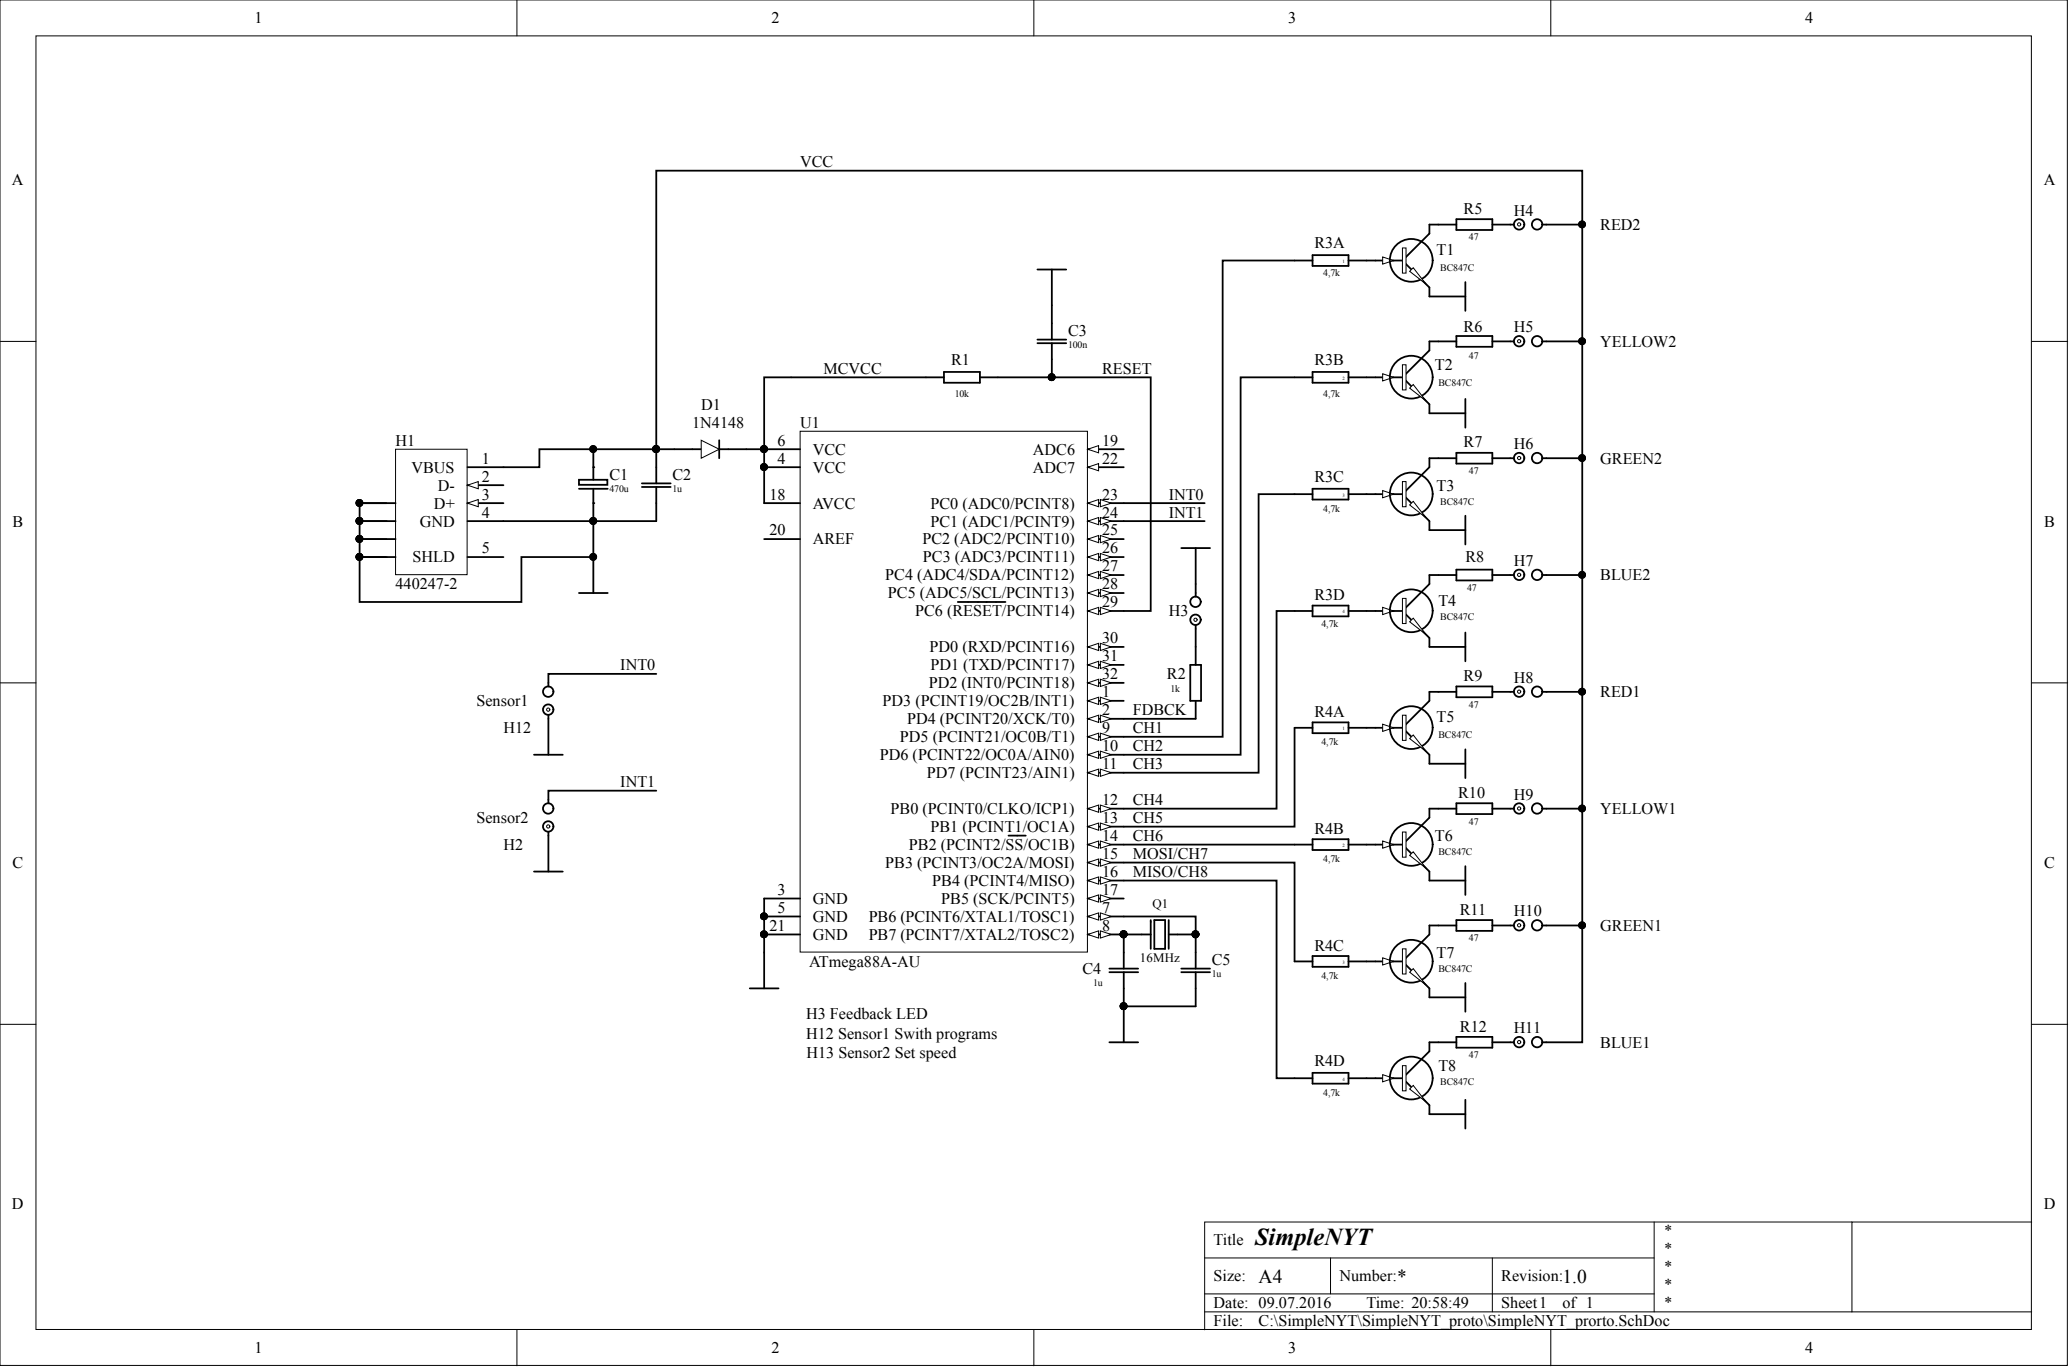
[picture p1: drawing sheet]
<svg xmlns="http://www.w3.org/2000/svg" width="292mm" height="193mm" viewBox="0 0 292 193" stroke-linecap="round" stroke-linejoin="round" font-family="sans-serif">
<defs><g id="words">
<text font-size="3.4" x="177.1" y="175.7">SimpleNYT</text>
<g font-size="2.7">
<text x="177.6" y="180.9">A4</text>
<text x="197.1" y="180.9">*</text>
<text x="220.5" y="180.9">1.0</text>
</g>
<g font-size="2.3">
<text x="35.9" y="3.3">1</text>
<text x="108.8" y="3.3">2</text>
<text x="181.8" y="3.3">3</text>
<text x="254.7" y="3.3">4</text>
<text x="112.9" y="23.6">VCC</text>
<text x="1.7" y="26.1">A</text>
<text x="288.4" y="26.1">A</text>
<text x="185.5" y="35">R3A</text>
<text x="202.7" y="36">T1</text>
<text x="206.5" y="30.2">R5</text>
<text x="213.6" y="30.4">H4</text>
<text x="225.8" y="32.4">RED2</text>
<text x="150.7" y="47.4">C3</text>
<text x="206.5" y="46.9">R6</text>
<text x="213.6" y="46.9">H5</text>
<text x="116.2" y="52.7">MCVCC</text>
<text x="134.2" y="51.5">R1</text>
<text x="155.5" y="52.7">RESET</text>
<text x="185.5" y="51.5">R3B</text>
<text x="202.5" y="52.2">T2</text>
<text x="225.8" y="48.9">YELLOW2</text>
<text x="98.9" y="57.8">D1</text>
<text x="55.8" y="62.9">H1</text>
<text x="68" y="65.4">1</text>
<text x="97.7" y="60.3">1N4148</text>
<text x="109.7" y="62.9">6</text>
<text x="109.7" y="65.4">4</text>
<text x="112.9" y="60.3">U1</text>
<text x="114.7" y="64.1">VCC</text>
<text x="145.8" y="64.1">ADC6</text>
<text x="155.5" y="62.9">19</text>
<text x="155.5" y="65.4">22</text>
<text x="206.5" y="63.1">R7</text>
<text x="213.6" y="63.4">H6</text>
<text x="225.8" y="65.4">GREEN2</text>
<text x="58.1" y="66.7">VBUS</text>
<text x="61.2" y="71.7">D+</text>
<text x="61.8" y="69.2">D-</text>
<text x="68" y="67.9">2</text>
<text x="68" y="70.5">3</text>
<text x="86" y="67.7">C1</text>
<text x="94.9" y="67.7">C2</text>
<text x="108.6" y="70.5">18</text>
<text x="114.7" y="71.7">AVCC</text>
<text x="114.7" y="66.7">VCC</text>
<text x="131.3" y="71.7">PC0 (ADC0/PCINT8)</text>
<text x="145.8" y="66.7">ADC7</text>
<text x="155.5" y="70.5">23</text>
<text x="164.9" y="70.5">INT0</text>
<text x="185.5" y="67.9">R3C</text>
<text x="202.7" y="69.2">T3</text>
<text x="1.8" y="74.3">B</text>
<text x="59.2" y="74.3">GND</text>
<text x="68" y="73">4</text>
<text x="108.6" y="75.5">20</text>
<text x="114.7" y="76.8">AREF</text>
<text x="130.2" y="76.8">PC2 (ADC2/PCINT10)</text>
<text x="131.3" y="74.3">PC1 (ADC1/PCINT9)</text>
<text x="155.5" y="73">24</text>
<text x="155.5" y="75.5">25</text>
<text x="164.9" y="73">INT1</text>
<text x="288.5" y="74.3">B</text>
<text x="55.8" y="83.1">440247-2</text>
<text x="58.2" y="79.3">SHLD</text>
<text x="68" y="78.1">5</text>
<text x="124.9" y="81.9">PC4 (ADC4/SDA/PCINT12)</text>
<text x="130.2" y="79.3">PC3 (ADC3/PCINT11)</text>
<text x="155.5" y="78.1">26</text>
<text x="155.5" y="80.6">27</text>
<text x="155.5" y="83.1">28</text>
<text x="206.8" y="79.3">R8</text>
<text x="213.6" y="79.8">H7</text>
<text x="225.8" y="81.9">BLUE2</text>
<text x="125.3" y="84.4">PC5 (ADC5/SCL/PCINT13)</text>
<text x="129.1" y="86.9">PC6 (RESET/PCINT14)</text>
<text x="155.5" y="85.7">29</text>
<text x="164.9" y="86.9">H3</text>
<text x="185.5" y="84.7">R3D</text>
<text x="203" y="85.4">T4</text>
<text x="87.5" y="94.6">INT0</text>
<text x="131.2" y="92">PD0 (RXD/PCINT16)</text>
<text x="131.3" y="94.6">PD1 (TXD/PCINT17)</text>
<text x="155.5" y="90.7">30</text>
<text x="155.5" y="93.3">31</text>
<text x="155.5" y="95.8">32</text>
<text x="164.7" y="95.8">R2</text>
<text x="67.2" y="99.6">Sensor1</text>
<text x="124.5" y="99.6">PD3 (PCINT19/OC2B/INT1)</text>
<text x="131" y="97.1">PD2 (INT0/PCINT18)</text>
<text x="155.5" y="100.9">2</text>
<text x="155.5" y="98.4">1</text>
<text x="159.8" y="100.9">FDBCK</text>
<text x="185.5" y="101.1">R4A</text>
<text x="202.7" y="101.9">T5</text>
<text x="206.5" y="96.1">R9</text>
<text x="213.6" y="96.3">H8</text>
<text x="225.8" y="98.4">RED1</text>
<text x="71" y="103.4">H12</text>
<text x="124.2" y="107.2">PD6 (PCINT22/OC0A/AIN0)</text>
<text x="127" y="104.7">PD5 (PCINT21/OC0B/T1)</text>
<text x="128" y="102.2">PD4 (PCINT20/XCK/T0)</text>
<text x="155.5" y="103.4">9</text>
<text x="155.5" y="106">10</text>
<text x="159.8" y="106">CH2</text>
<text x="159.8" y="103.4">CH1</text>
<text x="87.5" y="111">INT1</text>
<text x="130.8" y="109.8">PD7 (PCINT23/AIN1)</text>
<text x="155.5" y="108.5">11</text>
<text x="155.5" y="113.6">12</text>
<text x="159.8" y="113.6">CH4</text>
<text x="159.8" y="108.5">CH3</text>
<text x="205.8" y="112.5">R10</text>
<text x="213.6" y="112.8">H9</text>
<text x="67.2" y="116.1">Sensor2</text>
<text x="71" y="119.9">H2</text>
<text x="125.7" y="114.8">PB0 (PCINT0/CLKO/ICP1)</text>
<text x="128.3" y="119.9">PB2 (PCINT2/SS/OC1B)</text>
<text x="131.3" y="117.4">PB1 (PCINT1/OC1A)</text>
<text x="155.5" y="116.1">13</text>
<text x="155.5" y="118.6">14</text>
<text x="159.8" y="118.6">CH6</text>
<text x="159.8" y="116.1">CH5</text>
<text x="185.5" y="117.6">R4B</text>
<text x="202.5" y="118.6">T6</text>
<text x="225.8" y="114.8">YELLOW1</text>
<text x="1.8" y="122.4">C</text>
<text x="124.9" y="122.4">PB3 (PCINT3/OC2A/MOSI)</text>
<text x="131.6" y="125">PB4 (PCINT4/MISO)</text>
<text x="155.5" y="121.2">15</text>
<text x="155.5" y="123.7">16</text>
<text x="159.8" y="123.7">MISO/CH8</text>
<text x="159.8" y="121.2">MOSI/CH7</text>
<text x="288.5" y="122.4">C</text>
<text x="108.6" y="131.3">21</text>
<text x="109.7" y="128.8">5</text>
<text x="109.7" y="126.2">3</text>
<text x="114.7" y="130">GND</text>
<text x="114.7" y="127.5">GND</text>
<text x="122.6" y="130">PB6 (PCINT6/XTAL1/TOSC1)</text>
<text x="132.8" y="127.5">PB5 (SCK/PCINT5)</text>
<text x="155.5" y="128.8">7</text>
<text x="155.5" y="131.3">8</text>
<text x="155.5" y="126.2">17</text>
<text x="206" y="129">R11</text>
<text x="213.6" y="129.3">H10</text>
<text x="225.8" y="131.3">GREEN1</text>
<text x="114.2" y="136.4">ATmega88A-AU</text>
<text x="114.7" y="132.6">GND</text>
<text x="122.6" y="132.6">PB7 (PCINT7/XTAL2/TOSC2)</text>
<text x="152.7" y="137.4">C4</text>
<text x="171" y="136.1">C5</text>
<text x="185.5" y="134.1">R4C</text>
<text x="202.7" y="135.1">T7</text>
<text x="113.8" y="143.7">H3 Feedback LED</text>
<text x="113.8" y="146.5">H12 Sensor1 Swith programs</text>
<text x="113.8" y="149.3">H13 Sensor2 Set speed</text>
<text x="206" y="145.5">R12</text>
<text x="213.6" y="145.8">H11</text>
<text x="225.8" y="147.8">BLUE1</text>
<text x="185.5" y="150.3">R4D</text>
<text x="203" y="151.1">T8</text>
<text x="1.7" y="170.6">D</text>
<text x="288.4" y="170.6">D</text>
<text x="171.3" y="175.7">Title</text>
<text x="234.7" y="174.4">*</text>
<text x="234.7" y="176.9">*</text>
<text x="234.7" y="179.5">*</text>
<text x="171.3" y="180.7">Size:</text>
<text x="171.3" y="184.5">Date: 09.07.2016</text>
<text x="189" y="180.7">Number:</text>
<text x="192.8" y="184.5">Time: 20:58:49</text>
<text x="211.9" y="180.7">Revision:</text>
<text x="211.9" y="184.5">Sheet1</text>
<text x="220.5" y="184.5">of 1</text>
<text x="234.7" y="182">*</text>
<text x="234.7" y="184.5">*</text>
<text x="35.9" y="190.9">1</text>
<text x="108.8" y="190.9">2</text>
<text x="171.3" y="187.1">File:</text>
<text x="177.6" y="187.1">C:\SimpleNYT\SimpleNYT_proto\SimpleNYT_prorto.SchDoc</text>
<text x="181.8" y="190.9">3</text>
<text x="254.7" y="190.9">4</text>
</g>
<g font-size="1.8">
<text x="162.6" y="128.1">Q1</text>
<text x="160.9" y="135.7">16MHz</text>
</g>
<g font-size="1.4">
<text x="207.3" y="33.9">47</text>
<text x="186.7" y="39">4,7k</text>
<text x="203.2" y="38.2">BC847C</text>
<text x="150.7" y="49.1">100n</text>
<text x="207.3" y="50.7">47</text>
<text x="134.7" y="56">10k</text>
<text x="186.7" y="56">4,7k</text>
<text x="203" y="54.5">BC847C</text>
<text x="86" y="69.4">470u</text>
<text x="94.9" y="69.4">1u</text>
<text x="203.2" y="71.2">BC847C</text>
<text x="207.3" y="66.9">47</text>
<text x="186.7" y="72.2">4,7k</text>
<text x="207" y="83.4">47</text>
<text x="186.5" y="88.4">4,7k</text>
<text x="203.2" y="87.4">BC847C</text>
<text x="165.2" y="97.5">1k</text>
<text x="207.3" y="99.8">47</text>
<text x="186.5" y="105.2">4,7k</text>
<text x="203" y="104.1">BC847C</text>
<text x="207.3" y="116.3">47</text>
<text x="186.7" y="121.6">4,7k</text>
<text x="203" y="120.6">BC847C</text>
<text x="171" y="137.9">1u</text>
<text x="203" y="137.1">BC847C</text>
<text x="207.3" y="132.8">47</text>
<text x="154.3" y="139.1">1u</text>
<text x="186.5" y="138.1">4,7k</text>
<text x="207.3" y="149.3">47</text>
<text x="186.7" y="154.6">4,7k</text>
<text x="203.2" y="153.1">BC847C</text>
</g>
<g font-size=".7">
<text x="189.4" y="37.1">1</text>
<text x="189.4" y="53.6">2</text>
<text x="189.4" y="70">3</text>
<text x="189.4" y="86.5">4</text>
<text x="189.4" y="103">1</text>
<text x="189.4" y="119.5">2</text>
<text x="189.4" y="136">3</text>
<text x="189.4" y="152.4">4</text>
</g>
</g></defs>
<g fill="#fff" stroke="#000" stroke-width=".14">
<path d="M0 0h291.7v192.6h-291.7z"/>
<path d="M5.1 5.1h281.6v182.4h-281.6z"/>
</g>
<g fill="none" stroke="#000" stroke-width=".14">
<path d="M72.9 0v5.1M145.9 0v5.1M218.8 0v5.1M0 48.2h5.1M286.7 48.2h5.1M0 96.3h5.1M286.7 96.3h5.1M0 144.5h5.1M286.7 144.5h5.1M170 177.4h63.4M187.8 177.4v5.1M210.6 177.4v7.7"/>
<path d="M233.4 172.4v12.7M261.3 172.4h-91.3v15.2M286.7 172.4h-25.4v12.7M72.9 187.6v5.1M145.9 187.6v5.1M170 185.1h116.7M170 182.5h63.4M218.8 187.6v5.1"/>
</g>
<path d="M112.9 60.8h40.5v73.5h-40.5z" fill="#fff" stroke="#000" stroke-width=".14"/>
<path d="M153.5 86.2h5.1" fill="none" stroke="#000" stroke-width=".25"/>
<path d="M153.5 86.2l1.5-.5v1z" fill="#fff"/>
<path d="M153.5 86.2l1.5-.5v1z" fill="none" stroke="#000" stroke-width=".14"/>
<path d="M155.3 85.7l1.5 .5-1.5 .5z" fill="#fff"/>
<path d="M155.3 85.7l1.5 .5-1.5 .5z" fill="none" stroke="#000" stroke-width=".14"/>
<path d="M135.2 84.9h6.7M153.5 91.3h5.1" fill="none" stroke="#000" stroke-width=".25"/>
<path d="M153.5 91.3l1.5-.6v1.1z" fill="#fff"/>
<path d="M153.5 91.3l1.5-.6v1.1z" fill="none" stroke="#000" stroke-width=".14"/>
<path d="M155.3 90.7l1.5 .6-1.5 .5z" fill="#fff"/>
<path d="M155.3 90.7l1.5 .6-1.5 .5z" fill="none" stroke="#000" stroke-width=".14"/>
<path d="M153.5 93.8h5.1" fill="none" stroke="#000" stroke-width=".25"/>
<path d="M153.5 93.8l1.5-.5v1z" fill="#fff"/>
<path d="M153.5 93.8l1.5-.5v1z" fill="none" stroke="#000" stroke-width=".14"/>
<path d="M155.3 93.3l1.5 .5-1.5 .5z" fill="#fff"/>
<path d="M155.3 93.3l1.5 .5-1.5 .5z" fill="none" stroke="#000" stroke-width=".14"/>
<path d="M153.5 96.3h5.1" fill="none" stroke="#000" stroke-width=".25"/>
<path d="M153.5 96.3l1.5-.5v1z" fill="#fff"/>
<path d="M153.5 96.3l1.5-.5v1z" fill="none" stroke="#000" stroke-width=".14"/>
<path d="M155.3 95.8l1.5 .5-1.5 .5z" fill="#fff"/>
<path d="M155.3 95.8l1.5 .5-1.5 .5z" fill="none" stroke="#000" stroke-width=".14"/>
<path d="M153.5 101.4h5.1" fill="none" stroke="#000" stroke-width=".25"/>
<path d="M153.5 101.4l1.5-.5v1z" fill="#fff"/>
<path d="M153.5 101.4l1.5-.5v1z" fill="none" stroke="#000" stroke-width=".14"/>
<path d="M155.3 100.9l1.5 .5-1.5 .5z" fill="#fff"/>
<path d="M155.3 100.9l1.5 .5-1.5 .5z" fill="none" stroke="#000" stroke-width=".14"/>
<path d="M107.8 63.4h5.1M107.8 129.3h5.1M153.5 129.3h5.1" fill="none" stroke="#000" stroke-width=".25"/>
<g fill="#000" stroke="#000" stroke-width=".14">
<circle cx="107.8" cy="63.3" r=".48"/>
<circle cx="107.8" cy="129.3" r=".48"/>
</g>
<path d="M153.5 129.3l1.5-.5v1z" fill="#fff"/>
<path d="M153.5 129.3l1.5-.5v1z" fill="none" stroke="#000" stroke-width=".14"/>
<path d="M155.3 128.8l1.5 .5-1.5 .5z" fill="#fff"/>
<path d="M155.3 128.8l1.5 .5-1.5 .5z" fill="none" stroke="#000" stroke-width=".14"/>
<path d="M153.5 131.8h5.1" fill="none" stroke="#000" stroke-width=".25"/>
<path d="M153.5 131.8l1.5-.5v1z" fill="#fff"/>
<path d="M153.5 131.8l1.5-.5v1z" fill="none" stroke="#000" stroke-width=".14"/>
<path d="M155.3 131.3l1.5 .5-1.5 .5z" fill="#fff"/>
<path d="M155.3 131.3l1.5 .5-1.5 .5z" fill="none" stroke="#000" stroke-width=".14"/>
<circle cx="158.5" cy="131.8" r=".48" fill="#000" stroke="#000" stroke-width=".14"/>
<path d="M153.5 103.9h5.1" fill="none" stroke="#000" stroke-width=".25"/>
<path d="M153.5 103.9l1.5-.5v1z" fill="#fff"/>
<path d="M153.5 103.9l1.5-.5v1z" fill="none" stroke="#000" stroke-width=".14"/>
<path d="M155.3 103.4l1.5 .5-1.5 .5z" fill="#fff"/>
<path d="M155.3 103.4l1.5 .5-1.5 .5z" fill="none" stroke="#000" stroke-width=".14"/>
<path d="M153.5 106.5h5.1" fill="none" stroke="#000" stroke-width=".25"/>
<path d="M153.5 106.5l1.5-.5v1z" fill="#fff"/>
<path d="M153.5 106.5l1.5-.5v1z" fill="none" stroke="#000" stroke-width=".14"/>
<path d="M155.3 106l1.5 .5-1.5 .5z" fill="#fff"/>
<path d="M155.3 106l1.5 .5-1.5 .5z" fill="none" stroke="#000" stroke-width=".14"/>
<path d="M153.5 109h5.1" fill="none" stroke="#000" stroke-width=".25"/>
<path d="M153.5 109l1.5-.5v1z" fill="#fff"/>
<path d="M153.5 109l1.5-.5v1z" fill="none" stroke="#000" stroke-width=".14"/>
<path d="M155.3 108.5l1.5 .5-1.5 .5z" fill="#fff"/>
<path d="M155.3 108.5l1.5 .5-1.5 .5z" fill="none" stroke="#000" stroke-width=".14"/>
<path d="M153.5 114.1h5.1" fill="none" stroke="#000" stroke-width=".25"/>
<path d="M153.5 114.1l1.5-.5v1z" fill="#fff"/>
<path d="M153.5 114.1l1.5-.5v1z" fill="none" stroke="#000" stroke-width=".14"/>
<path d="M155.3 113.6l1.5 .5-1.5 .5z" fill="#fff"/>
<path d="M155.3 113.6l1.5 .5-1.5 .5z" fill="none" stroke="#000" stroke-width=".14"/>
<path d="M153.5 116.6h5.1" fill="none" stroke="#000" stroke-width=".25"/>
<path d="M153.5 116.6l1.5-.5v1z" fill="#fff"/>
<path d="M153.5 116.6l1.5-.5v1z" fill="none" stroke="#000" stroke-width=".14"/>
<path d="M155.3 116.1l1.5 .5-1.5 .5z" fill="#fff"/>
<path d="M155.3 116.1l1.5 .5-1.5 .5z" fill="none" stroke="#000" stroke-width=".14"/>
<path d="M153.5 119.1h5.1" fill="none" stroke="#000" stroke-width=".25"/>
<path d="M153.5 119.1l1.5-.5v1z" fill="#fff"/>
<path d="M153.5 119.1l1.5-.5v1z" fill="none" stroke="#000" stroke-width=".14"/>
<path d="M155.3 118.6l1.5 .5-1.5 .5z" fill="#fff"/>
<path d="M155.3 118.6l1.5 .5-1.5 .5z" fill="none" stroke="#000" stroke-width=".14"/>
<path d="M142.3 117.9h2.4M153.5 121.7h5.1" fill="none" stroke="#000" stroke-width=".25"/>
<path d="M153.5 121.7l1.5-.5v1z" fill="#fff"/>
<path d="M153.5 121.7l1.5-.5v1z" fill="none" stroke="#000" stroke-width=".14"/>
<path d="M155.3 121.2l1.5 .5-1.5 .5z" fill="#fff"/>
<path d="M155.3 121.2l1.5 .5-1.5 .5z" fill="none" stroke="#000" stroke-width=".14"/>
<path d="M153.5 124.2h5.1" fill="none" stroke="#000" stroke-width=".25"/>
<path d="M153.5 124.2l1.5-.5v1z" fill="#fff"/>
<path d="M153.5 124.2l1.5-.5v1z" fill="none" stroke="#000" stroke-width=".14"/>
<path d="M155.3 123.7l1.5 .5-1.5 .5z" fill="#fff"/>
<path d="M155.3 123.7l1.5 .5-1.5 .5z" fill="none" stroke="#000" stroke-width=".14"/>
<path d="M153.5 126.7h5.1" fill="none" stroke="#000" stroke-width=".25"/>
<path d="M153.5 126.7l1.5-.5v1.1z" fill="#fff"/>
<path d="M153.5 126.7l1.5-.5v1.1z" fill="none" stroke="#000" stroke-width=".14"/>
<path d="M155.3 126.2l1.5 .5-1.5 .6z" fill="#fff"/>
<path d="M155.3 126.2l1.5 .5-1.5 .6z" fill="none" stroke="#000" stroke-width=".14"/>
<path d="M107.8 71h5.1M107.8 76h5.1M153.5 71h5.1M107.8 131.8h5.1" fill="none" stroke="#000" stroke-width=".25"/>
<circle cx="107.8" cy="131.8" r=".48" fill="#000" stroke="#000" stroke-width=".14"/>
<path d="M153.5 71l1.5-.5v1z" fill="#fff"/>
<path d="M153.5 71l1.5-.5v1z" fill="none" stroke="#000" stroke-width=".14"/>
<path d="M155.3 70.5l1.5 .5-1.5 .5z" fill="#fff"/>
<path d="M155.3 70.5l1.5 .5-1.5 .5z" fill="none" stroke="#000" stroke-width=".14"/>
<path d="M153.5 73.5h5.1" fill="none" stroke="#000" stroke-width=".25"/>
<path d="M153.5 73.5l1.5-.5v1z" fill="#fff"/>
<path d="M153.5 73.5l1.5-.5v1z" fill="none" stroke="#000" stroke-width=".14"/>
<path d="M155.3 73l1.5 .5-1.5 .5z" fill="#fff"/>
<path d="M155.3 73l1.5 .5-1.5 .5z" fill="none" stroke="#000" stroke-width=".14"/>
<path d="M153.5 76h5.1" fill="none" stroke="#000" stroke-width=".25"/>
<path d="M153.5 76l1.5-.5v1.1z" fill="#fff"/>
<path d="M153.5 76l1.5-.5v1.1z" fill="none" stroke="#000" stroke-width=".14"/>
<path d="M155.3 75.5l1.5 .5-1.5 .6z" fill="#fff"/>
<path d="M155.3 75.5l1.5 .5-1.5 .6z" fill="none" stroke="#000" stroke-width=".14"/>
<path d="M153.5 78.6h5.1" fill="none" stroke="#000" stroke-width=".25"/>
<path d="M153.5 78.6l1.5-.5v1z" fill="#fff"/>
<path d="M153.5 78.6l1.5-.5v1z" fill="none" stroke="#000" stroke-width=".14"/>
<path d="M155.3 78.1l1.5 .5-1.5 .5z" fill="#fff"/>
<path d="M155.3 78.1l1.5 .5-1.5 .5z" fill="none" stroke="#000" stroke-width=".14"/>
<path d="M153.5 81.1h5.1" fill="none" stroke="#000" stroke-width=".25"/>
<path d="M153.5 81.1l1.5-.5v1z" fill="#fff"/>
<path d="M153.5 81.1l1.5-.5v1z" fill="none" stroke="#000" stroke-width=".14"/>
<path d="M155.3 80.6l1.5 .5-1.5 .5z" fill="#fff"/>
<path d="M155.3 80.6l1.5 .5-1.5 .5z" fill="none" stroke="#000" stroke-width=".14"/>
<path d="M153.5 83.6h5.1" fill="none" stroke="#000" stroke-width=".25"/>
<path d="M153.5 83.6l1.5-.5v1.1z" fill="#fff"/>
<path d="M153.5 83.6l1.5-.5v1.1z" fill="none" stroke="#000" stroke-width=".14"/>
<path d="M155.3 83.1l1.5 .5-1.5 .6z" fill="#fff"/>
<path d="M155.3 83.1l1.5 .5-1.5 .6z" fill="none" stroke="#000" stroke-width=".14"/>
<path d="M107.8 65.9h5.1M153.5 63.4h5.1M107.8 126.7h5.1" fill="none" stroke="#000" stroke-width=".25"/>
<circle cx="107.8" cy="65.9" r=".48" fill="#000" stroke="#000" stroke-width=".14"/>
<path d="M153.5 63.4l1.5-.5v1z" fill="#fff"/>
<path d="M153.5 63.4l1.5-.5v1z" fill="none" stroke="#000" stroke-width=".14"/>
<path d="M153.5 65.9h5.1" fill="none" stroke="#000" stroke-width=".25"/>
<path d="M153.5 65.9l1.5-.5v1z" fill="#fff"/>
<path d="M153.5 65.9l1.5-.5v1z" fill="none" stroke="#000" stroke-width=".14"/>
<path d="M153.5 98.9h5.1" fill="none" stroke="#000" stroke-width=".25"/>
<path d="M153.5 98.9l1.5-.5v1z" fill="#fff"/>
<path d="M153.5 98.9l1.5-.5v1z" fill="none" stroke="#000" stroke-width=".14"/>
<path d="M155.3 98.4l1.5 .5-1.5 .5z" fill="#fff"/>
<path d="M155.3 98.4l1.5 .5-1.5 .5z" fill="none" stroke="#000" stroke-width=".14"/>
<g fill="#000" stroke="#000" stroke-width=".14">
<circle cx="107.8" cy="63.3" r=".48"/>
<circle cx="107.8" cy="65.9" r=".48"/>
<circle cx="107.8" cy="129.3" r=".48"/>
<circle cx="107.8" cy="131.8" r=".48"/>
<circle cx="158.5" cy="131.8" r=".48"/>
<circle cx="158.5" cy="141.9" r=".48"/>
</g>
<g fill="none" stroke="#000" stroke-width=".25">
<path d="M182.7 36.8h2.5M185.2 36h5.1v1.5h-5.1zM190.3 36.8h2.5M182.7 53.2h2.5M185.2 52.5h5.1v1.5h-5.1zM190.3 53.2h2.5M81.7 67.7h4v.7h-4zM81.7 68.9h4.1M83.7 71h.1M83.7 65.9h.1M83.7 65.9v1.8M83.7 68.9v2.1"/>
<path d="M182.7 69.7h2.5M185.2 68.9h5.1v1.6h-5.1zM190.3 69.7h2.5M213.1 64.6h.5M217.7 64.6h.5M182.7 86.2h2.5M185.2 85.4h5.1v1.5h-5.1zM190.3 86.2h2.5M182.7 119.1h2.5M182.7 102.7h2.5M185.2 101.9h5.1v1.5h-5.1zM185.2 118.4h5.1v1.5h-5.1z"/>
<path d="M190.3 119.1h2.5M190.3 102.7h2.5M105.8 139.4h4.1M107.8 134.4v5M182.7 135.6h2.5M185.2 134.9h5.1v1.5h-5.1zM190.3 135.6h2.5M156.5 147h4.1M158.6 142v5M182.7 152.1h2.5M185.2 151.3h5.1v1.6h-5.1zM190.3 152.1h2.5"/>
<circle cx="214.4" cy="64.6" r=".74"/>
<circle cx="216.9" cy="64.6" r=".74"/>
</g>
<circle cx="214.4" cy="64.6" r=".23" fill="#fff" stroke="#000" stroke-width=".14"/>
<path d="M130.7 53.2h2.5M133.2 52.5h5.1v1.5h-5.1zM138.3 53.2h2.5M95.1 63.4h10.2M101.5 62.1v2.5" fill="none" stroke="#000" stroke-width=".25"/>
<path d="M98.9 62.1l2.6 1.3-2.6 1.2z" fill="#fff"/>
<path d="M98.9 62.1l2.6 1.3-2.6 1.2z" fill="none" stroke="#000" stroke-width=".14"/>
<path d="M194.1 69.7h2.5M201.7 73.5v1.3" fill="none" stroke="#000" stroke-width=".25"/>
<path d="M195.1 69.2l1.5 .5-1.5 .5z" fill="#fff"/>
<path d="M195.1 69.2l1.5 .5-1.5 .5z" fill="none" stroke="#000" stroke-width=".14"/>
<g fill="none" stroke="#000" stroke-width=".25">
<path d="M196.6 69.7h1.6M198.2 70l3.5 3.5M201.7 64.6v1.3"/>
<circle cx="199.1" cy="69.7" r="3"/>
</g>
<path d="M198.9 71.2l.5-.5 1.8 2.3z" fill="#fff"/>
<path d="M198.9 71.2l.5-.5 1.8 2.3z" fill="none" stroke="#000" stroke-width=".14"/>
<path d="M201.7 65.9l-3.5 3.6" fill="none" stroke="#000" stroke-width=".25"/>
<path d="M197.9 67.9h.5v3.6h-.5z" fill-rule="evenodd" fill="#fff"/>
<path d="M197.9 67.9h.5v3.6h-.5z" fill="none" stroke="#000" stroke-width=".14"/>
<g fill="none" stroke="#000" stroke-width=".25">
<path d="M201.7 74.8h5.1M203 64.6h2.5M205.5 63.9h5.1v1.5h-5.1zM206.8 72.7v4.1M210.6 64.6h2.5M213.1 81.1h.5M217.7 81.1h.5"/>
<circle cx="214.4" cy="81.1" r=".74"/>
<circle cx="216.9" cy="81.1" r=".74"/>
</g>
<circle cx="214.4" cy="81.1" r=".23" fill="#fff" stroke="#000" stroke-width=".14"/>
<path d="M194.1 86.2h2.5M201.7 90v1.3" fill="none" stroke="#000" stroke-width=".25"/>
<path d="M195.1 85.7l1.5 .5-1.5 .5z" fill="#fff"/>
<path d="M195.1 85.7l1.5 .5-1.5 .5z" fill="none" stroke="#000" stroke-width=".14"/>
<g fill="none" stroke="#000" stroke-width=".25">
<path d="M196.6 86.2h1.6M198.2 86.4l3.5 3.6M201.7 81.1v1.3"/>
<circle cx="199.1" cy="86.2" r="3"/>
</g>
<path d="M198.9 87.7l.5-.5 1.8 2.3z" fill="#fff"/>
<path d="M198.9 87.7l.5-.5 1.8 2.3z" fill="none" stroke="#000" stroke-width=".14"/>
<path d="M201.7 82.4l-3.5 3.5" fill="none" stroke="#000" stroke-width=".25"/>
<path d="M197.9 84.4h.5v3.6h-.5z" fill-rule="evenodd" fill="#fff"/>
<path d="M197.9 84.4h.5v3.6h-.5z" fill="none" stroke="#000" stroke-width=".14"/>
<g fill="none" stroke="#000" stroke-width=".25">
<path d="M201.7 91.3h5.1M203 81.1h2.5M205.5 80.4h5.1v1.5h-5.1zM206.8 89.2v4.1M210.6 81.1h2.5M213.1 97.6h.5M217.7 97.6h.5"/>
<circle cx="214.4" cy="97.6" r=".74"/>
<circle cx="216.9" cy="97.6" r=".74"/>
</g>
<circle cx="214.4" cy="97.6" r=".23" fill="#fff" stroke="#000" stroke-width=".14"/>
<path d="M194.1 102.7h2.5M201.7 106.5v1.2" fill="none" stroke="#000" stroke-width=".25"/>
<path d="M195.1 102.2l1.5 .5-1.5 .5z" fill="#fff"/>
<path d="M195.1 102.2l1.5 .5-1.5 .5z" fill="none" stroke="#000" stroke-width=".14"/>
<g fill="none" stroke="#000" stroke-width=".25">
<path d="M201.7 97.6v1.3M196.6 102.7h1.6M198.2 102.9l3.5 3.6"/>
<circle cx="199.1" cy="102.6" r="3"/>
</g>
<path d="M198.9 104.2l.5-.5 1.8 2.3z" fill="#fff"/>
<path d="M198.9 104.2l.5-.5 1.8 2.3z" fill="none" stroke="#000" stroke-width=".14"/>
<path d="M201.7 98.9l-3.5 3.5" fill="none" stroke="#000" stroke-width=".25"/>
<path d="M197.9 100.9h.5v3.5h-.5z" fill-rule="evenodd" fill="#fff"/>
<path d="M197.9 100.9h.5v3.5h-.5z" fill="none" stroke="#000" stroke-width=".14"/>
<g fill="none" stroke="#000" stroke-width=".25">
<path d="M203 97.6h2.5M205.5 96.8h5.1v1.6h-5.1zM210.6 97.6h2.5M201.7 107.7h5.1M206.8 105.7v4.1M213.1 114.1h.5M217.7 114.1h.5"/>
<circle cx="214.4" cy="114" r=".74"/>
<circle cx="216.9" cy="114" r=".74"/>
</g>
<circle cx="214.4" cy="114" r=".23" fill="#fff" stroke="#000" stroke-width=".14"/>
<path d="M194.1 119.1h2.5M201.7 122.9v1.3" fill="none" stroke="#000" stroke-width=".25"/>
<path d="M195.1 118.6l1.5 .5-1.5 .5z" fill="#fff"/>
<path d="M195.1 118.6l1.5 .5-1.5 .5z" fill="none" stroke="#000" stroke-width=".14"/>
<g fill="none" stroke="#000" stroke-width=".25">
<path d="M196.6 119.1h1.6M198.2 119.4l3.5 3.5M201.7 114.1v1.2"/>
<circle cx="199.1" cy="119.1" r="3"/>
</g>
<path d="M198.9 120.7l.5-.5 1.8 2.2z" fill="#fff"/>
<path d="M198.9 120.7l.5-.5 1.8 2.2z" fill="none" stroke="#000" stroke-width=".14"/>
<path d="M201.7 115.3l-3.5 3.6" fill="none" stroke="#000" stroke-width=".25"/>
<path d="M197.9 117.4h.5v3.5h-.5z" fill-rule="evenodd" fill="#fff"/>
<path d="M197.9 117.4h.5v3.5h-.5z" fill="none" stroke="#000" stroke-width=".14"/>
<g fill="none" stroke="#000" stroke-width=".25">
<path d="M203 114.1h2.5M205.5 113.3h5.1v1.5h-5.1zM210.6 114.1h2.5M201.7 124.2h5.1M206.8 122.2v4M213.1 130.5h.5M217.7 130.5h.5"/>
<circle cx="214.4" cy="130.5" r=".74"/>
<circle cx="216.9" cy="130.5" r=".74"/>
</g>
<circle cx="214.4" cy="130.5" r=".23" fill="#fff" stroke="#000" stroke-width=".14"/>
<path d="M194.1 135.6h2.5M201.7 139.4v1.3" fill="none" stroke="#000" stroke-width=".25"/>
<path d="M195.1 135.1l1.5 .5-1.5 .5z" fill="#fff"/>
<path d="M195.1 135.1l1.5 .5-1.5 .5z" fill="none" stroke="#000" stroke-width=".14"/>
<g fill="none" stroke="#000" stroke-width=".25">
<path d="M196.6 135.6h1.6M198.2 135.9l3.5 3.5M201.7 130.5v1.3"/>
<circle cx="199.1" cy="135.6" r="3"/>
</g>
<path d="M198.9 137.1l.5-.5 1.8 2.3z" fill="#fff"/>
<path d="M198.9 137.1l.5-.5 1.8 2.3z" fill="none" stroke="#000" stroke-width=".14"/>
<path d="M201.7 131.8l-3.5 3.6" fill="none" stroke="#000" stroke-width=".25"/>
<path d="M197.9 133.8h.5v3.6h-.5z" fill-rule="evenodd" fill="#fff"/>
<path d="M197.9 133.8h.5v3.6h-.5z" fill="none" stroke="#000" stroke-width=".14"/>
<g fill="none" stroke="#000" stroke-width=".25">
<path d="M213.1 48.2h.5M217.7 48.2h.5M203 130.5h2.5M205.5 129.8h5.1v1.5h-5.1zM206.8 138.7v4M210.6 130.5h2.5M201.7 140.7h5.1"/>
<circle cx="214.4" cy="48.1" r=".74"/>
<circle cx="216.9" cy="48.1" r=".74"/>
</g>
<circle cx="214.4" cy="48.1" r=".23" fill="#fff" stroke="#000" stroke-width=".14"/>
<path d="M194.1 53.2h2.5M201.7 57v1.3" fill="none" stroke="#000" stroke-width=".25"/>
<path d="M195.1 52.7l1.5 .5-1.5 .5z" fill="#fff"/>
<path d="M195.1 52.7l1.5 .5-1.5 .5z" fill="none" stroke="#000" stroke-width=".14"/>
<g fill="none" stroke="#000" stroke-width=".25">
<path d="M196.6 53.2h1.6M198.2 53.5l3.5 3.5M201.7 48.2v1.2"/>
<circle cx="199.1" cy="53.2" r="3"/>
</g>
<path d="M198.9 54.7l.5-.5 1.8 2.3z" fill="#fff"/>
<path d="M198.9 54.7l.5-.5 1.8 2.3z" fill="none" stroke="#000" stroke-width=".14"/>
<path d="M201.7 49.4l-3.5 3.6" fill="none" stroke="#000" stroke-width=".25"/>
<path d="M197.9 51.5h.5v3.5h-.5z" fill-rule="evenodd" fill="#fff"/>
<path d="M197.9 51.5h.5v3.5h-.5z" fill="none" stroke="#000" stroke-width=".14"/>
<g fill="none" stroke="#000" stroke-width=".25">
<path d="M201.7 58.3h5.1M203 48.2h2.5M205.5 47.4h5.1v1.5h-5.1zM206.8 56.3v4M210.6 48.2h2.5M213.1 147h.5M217.7 147h.5"/>
<circle cx="214.4" cy="147" r=".74"/>
<circle cx="216.9" cy="147" r=".74"/>
</g>
<circle cx="214.4" cy="147" r=".23" fill="#fff" stroke="#000" stroke-width=".14"/>
<path d="M194.1 152.1h2.5M201.7 155.9v1.3" fill="none" stroke="#000" stroke-width=".25"/>
<path d="M195.1 151.6l1.5 .5-1.5 .5z" fill="#fff"/>
<path d="M195.1 151.6l1.5 .5-1.5 .5z" fill="none" stroke="#000" stroke-width=".14"/>
<g fill="none" stroke="#000" stroke-width=".25">
<path d="M196.6 152.1h1.6M198.2 152.3l3.5 3.6M201.7 147v1.3"/>
<circle cx="199.1" cy="152.1" r="3"/>
</g>
<path d="M198.9 153.6l.5-.5 1.8 2.3z" fill="#fff"/>
<path d="M198.9 153.6l.5-.5 1.8 2.3z" fill="none" stroke="#000" stroke-width=".14"/>
<path d="M201.7 148.3l-3.5 3.5" fill="none" stroke="#000" stroke-width=".25"/>
<path d="M197.9 150.3h.5v3.6h-.5z" fill-rule="evenodd" fill="#fff"/>
<path d="M197.9 150.3h.5v3.6h-.5z" fill="none" stroke="#000" stroke-width=".14"/>
<g fill="none" stroke="#000" stroke-width=".25">
<path d="M213.1 31.7h.5M217.7 31.7h.5M201.7 157.2h5.1M203 147h2.5M205.5 146.3h5.1v1.5h-5.1zM206.8 155.1v4.1M210.6 147h2.5"/>
<circle cx="214.4" cy="31.7" r=".74"/>
<circle cx="216.9" cy="31.7" r=".74"/>
</g>
<circle cx="214.4" cy="31.7" r=".23" fill="#fff" stroke="#000" stroke-width=".14"/>
<path d="M194.1 36.8h2.5M201.7 40.6v1.2" fill="none" stroke="#000" stroke-width=".25"/>
<path d="M195.1 36.2l1.5 .6-1.5 .5z" fill="#fff"/>
<path d="M195.1 36.2l1.5 .6-1.5 .5z" fill="none" stroke="#000" stroke-width=".14"/>
<g fill="none" stroke="#000" stroke-width=".25">
<path d="M196.6 36.8h1.6M198.2 37l3.5 3.6M201.7 31.7v1.2"/>
<circle cx="199.1" cy="36.7" r="3"/>
</g>
<path d="M198.9 38.3l.5-.5 1.8 2.2z" fill="#fff"/>
<path d="M198.9 38.3l.5-.5 1.8 2.2z" fill="none" stroke="#000" stroke-width=".14"/>
<path d="M201.7 32.9l-3.5 3.6" fill="none" stroke="#000" stroke-width=".25"/>
<path d="M197.9 35h.5v3.5h-.5z" fill-rule="evenodd" fill="#fff"/>
<path d="M197.9 35h.5v3.5h-.5z" fill="none" stroke="#000" stroke-width=".14"/>
<g fill="none" stroke="#000" stroke-width=".25">
<path d="M146.4 38h4.1M148.4 38v5.1M203 31.7h2.5M205.5 30.9h5.1v1.5h-5.1zM206.8 39.8v4M210.6 31.7h2.5M201.7 41.8h5.1M83.7 78.6v5M81.7 83.6h4.1M168.7 83.6v.6M168.7 88.2v.5"/>
<circle cx="168.7" cy="84.9" r=".74"/>
<circle cx="168.7" cy="87.4" r=".74"/>
</g>
<circle cx="83.7" cy="78.6" r=".48" fill="#000" stroke="#000" stroke-width=".14"/>
<circle cx="168.7" cy="87.4" r=".23" fill="#fff" stroke="#000" stroke-width=".14"/>
<g fill="none" stroke="#000" stroke-width=".25">
<path d="M166.7 77.3h4.1M168.7 77.3v5.1M77.4 96.3v.5M168 93.8h1.5v5.1h-1.5zM168.7 91.3v2.5M168.7 98.9v2.5M75.4 106.5h4M77.4 100.9v5.6M77.4 117.9v5M75.4 122.9h4M156.5 136.6h4.1M156.5 137.1h4.1"/>
<path d="M158.6 137.1v4.9M162.4 131.8h-3.8v4.8M162.4 129.8v4M162.9 129.8h1.5v4h-1.5zM164.9 131.8h3.8v4.8M164.9 129.8v4M166.7 136.6h4.1M166.7 137.1h4.1M168.7 137.1v4.9"/>
<circle cx="77.4" cy="97.6" r=".74"/>
<circle cx="77.4" cy="100.1" r=".74"/>
</g>
<g fill="#000" stroke="#000" stroke-width=".14">
<circle cx="158.5" cy="131.8" r=".48"/>
<circle cx="168.7" cy="131.8" r=".48"/>
<circle cx="158.5" cy="141.9" r=".48"/>
</g>
<circle cx="77.4" cy="100.1" r=".23" fill="#fff" stroke="#000" stroke-width=".14"/>
<g fill="none" stroke="#000" stroke-width=".25">
<path d="M77.4 112.8v.5M77.4 117.4v.5"/>
<circle cx="77.4" cy="116.6" r=".74"/>
<circle cx="77.4" cy="114" r=".74"/>
</g>
<g fill="#fff" stroke="#000" stroke-width=".14">
<path d="M55.8 63.4h10.1v17.7h-10.1z"/>
<circle cx="77.4" cy="116.6" r=".23"/>
</g>
<path d="M66 65.9h5M66 68.4h5" fill="none" stroke="#000" stroke-width=".25"/>
<path d="M66 68.4l1.5-.5v1z" fill="#fff"/>
<path d="M66 68.4l1.5-.5v1z" fill="none" stroke="#000" stroke-width=".14"/>
<path d="M66 71h5" fill="none" stroke="#000" stroke-width=".25"/>
<path d="M66 71l1.5-.5v1z" fill="#fff"/>
<path d="M66 71l1.5-.5v1z" fill="none" stroke="#000" stroke-width=".14"/>
<g fill="none" stroke="#000" stroke-width=".25">
<path d="M182.7 36.8h-10.2v67.1h-13.9M192.8 36.8h1.3M201.7 31.7h1.3M218.2 31.7h5.1M130.7 53.2h-22.9v10.2M140.8 53.2h21.6v33h-3.8M146.4 47.9h4.1M146.4 48.4h4.1M148.4 43.1v4.8M148.4 48.4v4.8M182.7 53.2h-7.6v53.3h-16.5M192.8 53.2h1.3"/>
<path d="M201.7 48.2h1.3M218.2 48.2h5.1M50.7 71h5.1M54.5 76h-3.8v2.6h3.8M54.5 73.5h-3.8v2.5h5.1M54.5 71h-3.8v2.5h5.1M66 73.5h17.7v5.1h-10.1v6.3h-22.9v-6.3h5.1M66 78.6h5M83.7 63.4v2.5M90.6 68.2h4M90.6 68.7h4M92.6 63.4v-39.3h130.7v122.9h-5.1"/>
<path d="M92.6 63.4h-16.5v2.5h-5.1M92.6 68.7v4.8h-8.9v-2.5M92.6 63.4v4.8M92.6 63.4h2.5M105.3 63.4h2.5v7.6M158.6 73.5h11.4M158.6 71h11.4M182.7 69.7h-5.1v39.3h-19M192.8 69.7h1.3M201.7 64.6h1.3M218.2 64.6h5.1M92.6 95.1h-15.2v1.2"/>
<path d="M168.7 82.4v1.2M168.7 88.7v2.6M182.7 86.2h-2.6v27.9h-21.5M192.8 86.2h1.3M201.7 81.1h1.3M201.7 97.6h1.3M218.2 81.1h5.1M218.2 97.6h5.1M92.6 111.5h-15.2v1.3M158.6 119.1h24.1M158.6 101.4h10.1M182.7 102.7v13.9h-24.1"/>
<path d="M192.8 119.1h1.3M192.8 102.7h1.3M201.7 114.1h1.3M218.2 114.1h5.1M107.8 126.7v7.7M158.6 129.3h10.1v2.5M158.6 121.7h24.1v13.9M158.6 124.2h21.5v27.9h2.6M158.6 131.8h.1M192.8 135.6h1.3M201.7 130.5h1.3M218.2 130.5h5.1"/>
<path d="M158.6 141.9l10.1 .1M192.8 152.1h1.3M201.7 147h1.3"/>
</g>
<g fill="#000" stroke="#000" stroke-width=".14">
<circle cx="223.2" cy="31.7" r=".48"/>
<circle cx="148.4" cy="53.2" r=".48"/>
<circle cx="223.2" cy="48.1" r=".48"/>
<circle cx="50.7" cy="76" r=".48"/>
<circle cx="50.7" cy="78.6" r=".48"/>
<circle cx="50.7" cy="73.5" r=".48"/>
<circle cx="50.7" cy="70.9" r=".48"/>
<circle cx="83.7" cy="78.6" r=".48"/>
<circle cx="83.7" cy="63.3" r=".48"/>
<circle cx="83.7" cy="73.5" r=".48"/>
<circle cx="92.6" cy="63.3" r=".48"/>
<circle cx="107.8" cy="63.3" r=".48"/>
<circle cx="107.8" cy="65.9" r=".48"/>
<circle cx="223.2" cy="64.6" r=".48"/>
<circle cx="223.2" cy="81.1" r=".48"/>
<circle cx="223.2" cy="97.6" r=".48"/>
<circle cx="223.2" cy="114" r=".48"/>
<circle cx="107.8" cy="129.3" r=".48"/>
<circle cx="107.8" cy="131.8" r=".48"/>
<circle cx="158.5" cy="131.8" r=".48"/>
<circle cx="168.7" cy="131.8" r=".48"/>
<circle cx="223.2" cy="130.5" r=".48"/>
<circle cx="158.5" cy="141.9" r=".48"/>
</g>
<use href="#words"/>
</svg>
